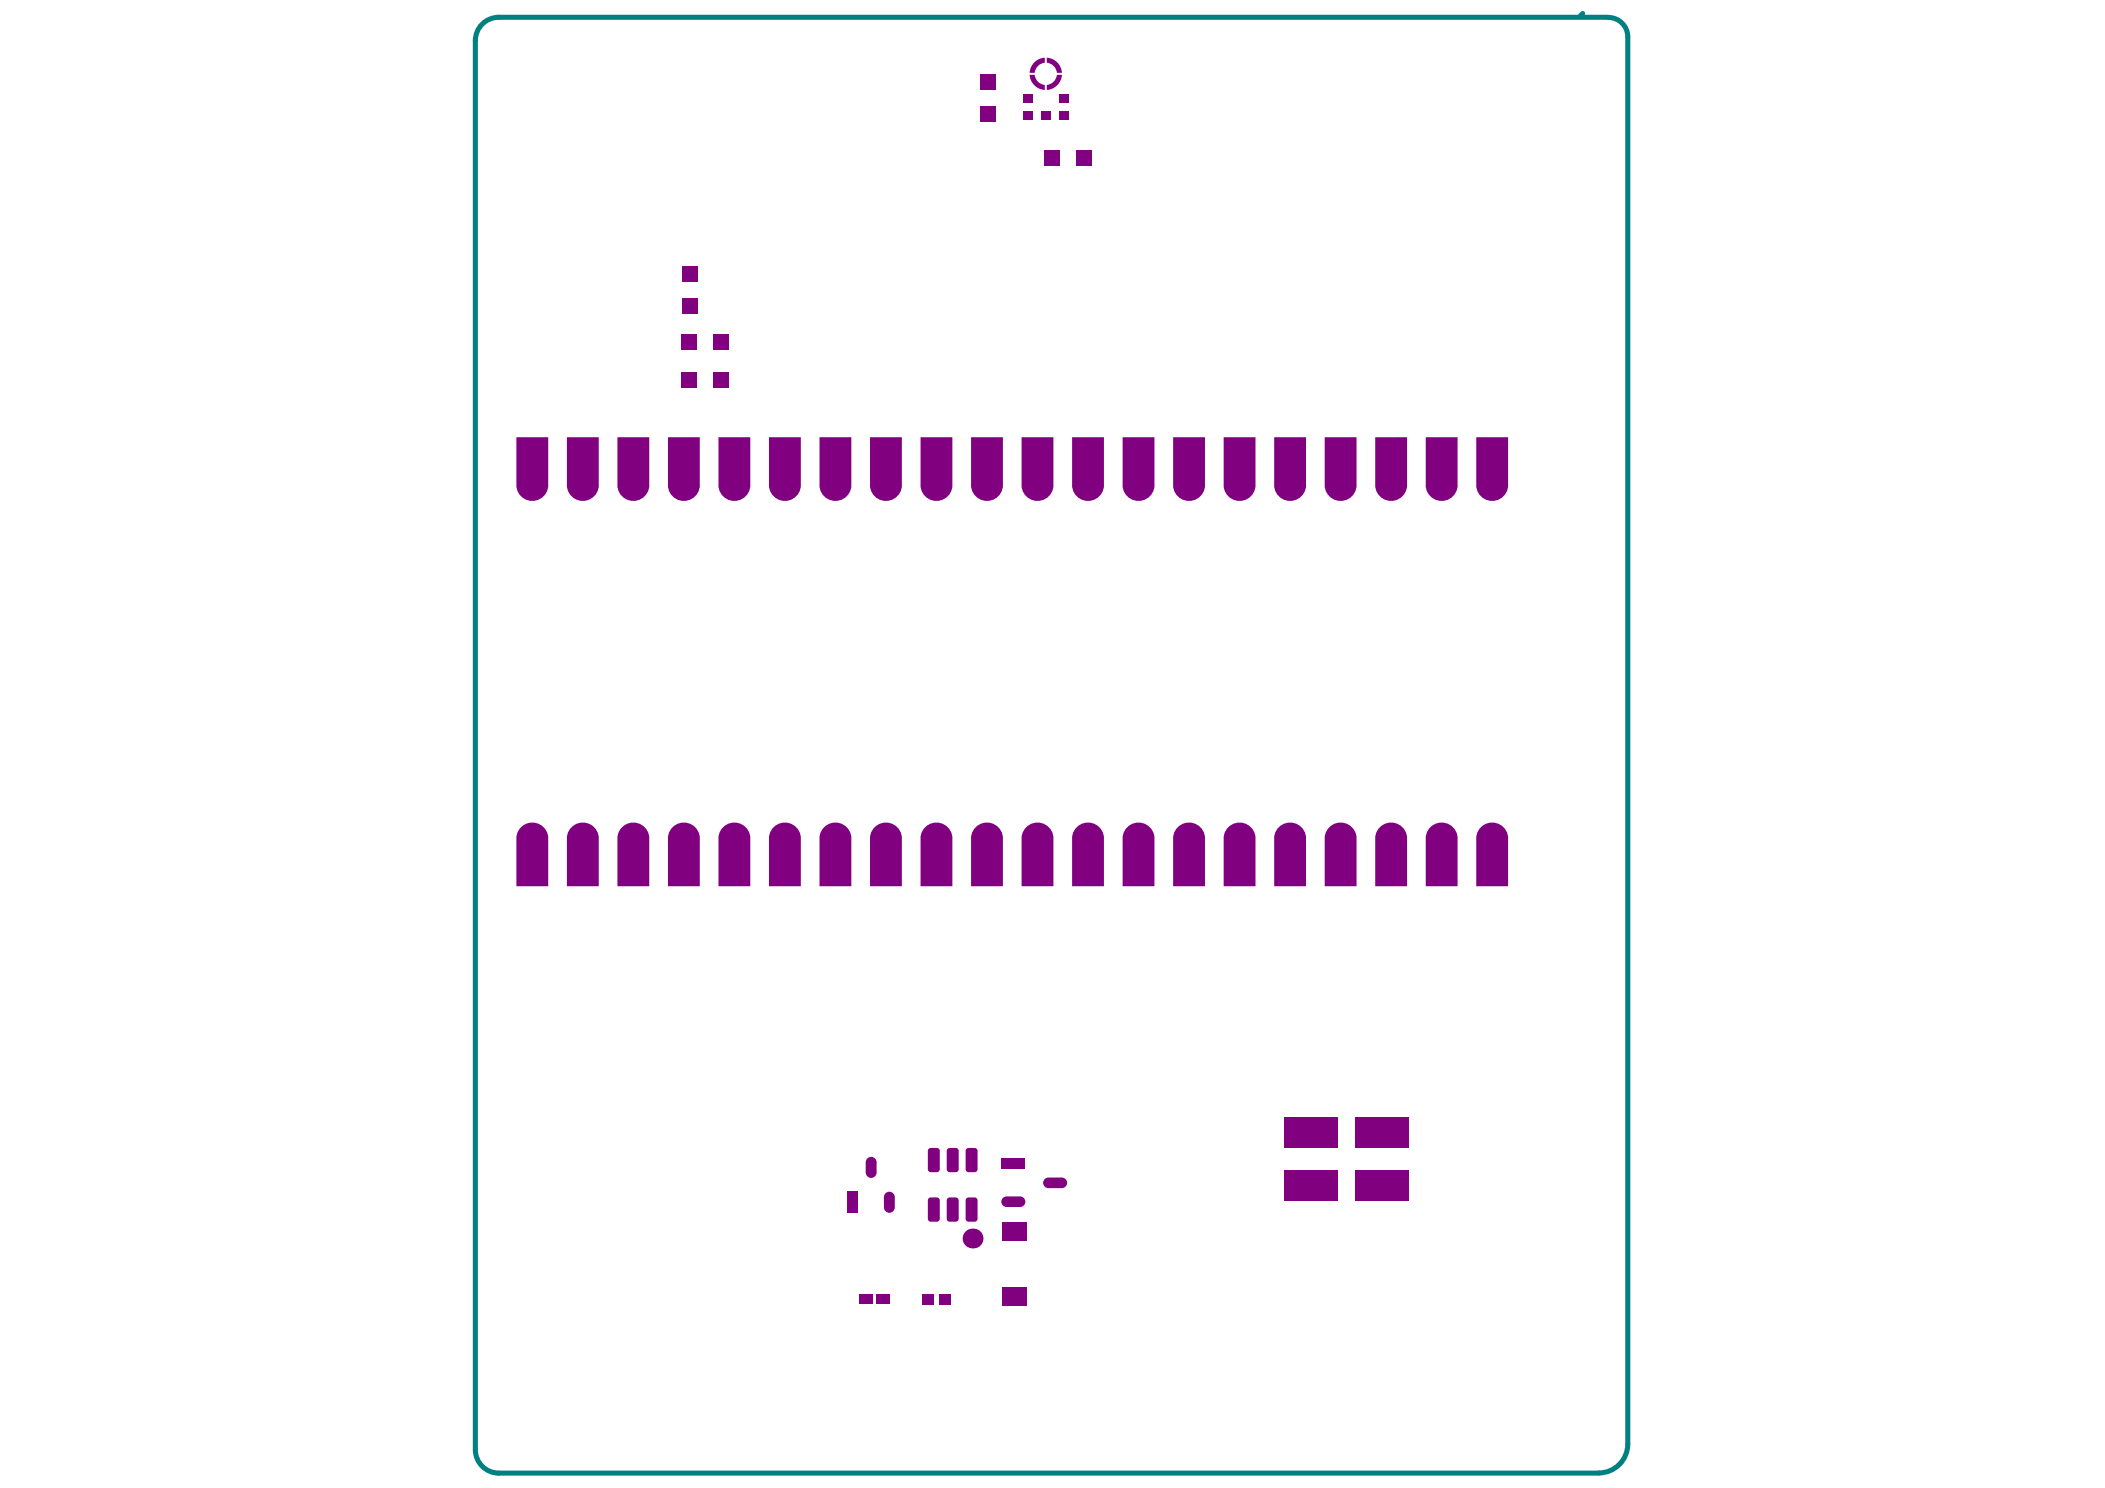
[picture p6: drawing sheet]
<svg xmlns="http://www.w3.org/2000/svg" width="297mm" height="210mm" viewBox="0 0 297 210" stroke-linecap="round" stroke-linejoin="round" font-family="sans-serif">
<path d="M223.3 1.9l-.3 .3M227 2.4h-156.6a3.3 3.3 0 0 0-3.3 3.3v198.8a3.3 3.3 0 0 0 3.3 3.3h155.2a4.1 4.1 0 0 0 4.1-4.1v-198.5a2.74 2.74 0 0 0-2.7-2.7" fill="none" stroke="#008080" stroke-width=".71"/>
<g fill="#800080">
<path d="M208.8 116.9a2.25 2.25 0 0 1 2.5-.8 2.25 2.25 0 0 1 1.5 2.2v6.7h-4.5v-7l.2-.6z"/>
<path d="M201.6 116.9a2.25 2.25 0 0 1 2.6-.8 2.25 2.25 0 0 1 1.5 2.2v6.7h-4.5v-7l.1-.6z"/>
<path d="M194.5 116.9a2.25 2.25 0 0 1 2.5-.8 2.25 2.25 0 0 1 1.6 2.2v6.7h-4.5v-7l.1-.6z"/>
<path d="M187.4 116.9a2.25 2.25 0 0 1 2.5-.8 2.25 2.25 0 0 1 1.5 2.2v6.7h-4.5v-7l.2-.6z"/>
<path d="M180.3 116.9a2.25 2.25 0 0 1 2.5-.8 2.25 2.25 0 0 1 1.5 2.2v6.7h-4.5v-7l.2-.6z"/>
<path d="M173.1 116.9a2.25 2.25 0 0 1 2.5-.8 2.25 2.25 0 0 1 1.6 2.2v6.7h-4.5v-7l.1-.6z"/>
<path d="M166 116.9a2.25 2.25 0 0 1 2.5-.8 2.25 2.25 0 0 1 1.5 2.2v6.7h-4.5v-7l.2-.6z"/>
<path d="M158.9 116.9a2.25 2.25 0 0 1 2.5-.8 2.25 2.25 0 0 1 1.5 2.2v6.7h-4.5v-7l.2-.6z"/>
<path d="M151.7 116.9a2.25 2.25 0 0 1 2.6-.8 2.25 2.25 0 0 1 1.5 2.2v6.7h-4.5v-7l.1-.6z"/>
<path d="M144.6 116.9a2.25 2.25 0 0 1 2.5-.8 2.25 2.25 0 0 1 1.5 2.2v6.7h-4.4v-7l.1-.6z"/>
<path d="M137.5 116.9a2.25 2.25 0 0 1 2.5-.8 2.25 2.25 0 0 1 1.5 2.2v6.7h-4.5v-7l.2-.6z"/>
<path d="M130.3 116.9a2.25 2.25 0 0 1 2.6-.8 2.25 2.25 0 0 1 1.5 2.2v6.7h-4.5v-7l.2-.6z"/>
<path d="M123.2 116.9a2.25 2.25 0 0 1 2.5-.8 2.25 2.25 0 0 1 1.6 2.2v6.7h-4.5v-7l.1-.6z"/>
<path d="M116.1 116.9a2.25 2.25 0 0 1 2.5-.8 2.25 2.25 0 0 1 1.5 2.2v6.7h-4.5v-7l.2-.6z"/>
<path d="M87.6 116.9a2.25 2.25 0 0 1 2.5-.8 2.25 2.25 0 0 1 1.5 2.2v6.7h-4.5v-7l.2-.6z"/>
<path d="M72.9 61.7h4.5v6.7a2.25 2.25 0 0 1-2.3 2.3 2.25 2.25 0 0 1-2.2-2.3z"/>
<path d="M87.1 61.7h4.5v6.7a2.25 2.25 0 0 1-2.2 2.3 2.25 2.25 0 0 1-2.3-2.3z"/>
<path d="M94.3 61.7h4.4v6.7a2.25 2.25 0 0 1-2.2 2.3 2.25 2.25 0 0 1-2.2-2.3z"/>
<path d="M101.4 61.7h4.5v6.7a2.25 2.25 0 0 1-2.3 2.3 2.25 2.25 0 0 1-2.2-2.3z"/>
<path d="M122.8 61.7h4.5v6.7a2.25 2.25 0 0 1-2.3 2.3 2.25 2.25 0 0 1-2.2-2.3z"/>
<path d="M144.2 61.7h4.4v6.7a2.25 2.25 0 0 1-2.2 2.3 2.25 2.25 0 0 1-2.2-2.3z"/>
<path d="M158.4 61.7h4.5v6.7a2.25 2.25 0 0 1-2.2 2.3 2.25 2.25 0 0 1-2.3-2.3z"/>
<path d="M186.9 61.7h4.5v6.7a2.25 2.25 0 0 1-2.2 2.3 2.25 2.25 0 0 1-2.3-2.3z"/>
<path d="M194.1 61.7h4.5v6.7a2.25 2.25 0 0 1-2.3 2.3 2.25 2.25 0 0 1-2.2-2.3z"/>
<path d="M201.2 61.7h4.5v6.7a2.25 2.25 0 0 1-2.3 2.3 2.25 2.25 0 0 1-2.2-2.3z"/>
<path d="M208.3 61.7h4.5v6.7a2.25 2.25 0 0 1-2.2 2.3 2.25 2.25 0 0 1-2.3-2.3z"/>
<path d="M137 61.7h4.5v6.7a2.25 2.25 0 0 1-2.2 2.3 2.25 2.25 0 0 1-2.3-2.3z"/>
<path d="M165.5 61.7h4.5v6.7a2.25 2.25 0 0 1-2.2 2.3 2.25 2.25 0 0 1-2.3-2.3z"/>
<path d="M94.7 116.9a2.25 2.25 0 0 1 2.5-.8 2.25 2.25 0 0 1 1.5 2.2v6.7h-4.4v-7l.1-.6z"/>
<path d="M108.5 61.7h4.5v6.7a2.25 2.25 0 0 1-2.2 2.3 2.25 2.25 0 0 1-2.3-2.3z"/>
<path d="M151.3 61.7h4.5v6.7a2.25 2.25 0 0 1-2.3 2.3 2.25 2.25 0 0 1-2.2-2.3z"/>
<path d="M172.7 61.7h4.5v6.7a2.25 2.25 0 0 1-2.3 2.3 2.25 2.25 0 0 1-2.2-2.3z"/>
<path d="M179.8 61.7h4.5v6.7a2.25 2.25 0 0 1-2.3 2.3 2.25 2.25 0 0 1-2.2-2.3z"/>
<path d="M80.4 116.9a2.25 2.25 0 0 1 2.6-.8 2.25 2.25 0 0 1 1.5 2.2v6.7h-4.5v-7l.2-.6z"/>
<path d="M109 116.9a2.25 2.25 0 0 1 2.5-.8 2.25 2.25 0 0 1 1.5 2.2v6.7h-4.5v-7l.2-.6z"/>
<path d="M129.9 61.7h4.5v6.7a2.25 2.25 0 0 1-2.3 2.3 2.25 2.25 0 0 1-2.2-2.3z"/>
<path d="M101.8 116.9a2.25 2.25 0 0 1 2.6-.8 2.25 2.25 0 0 1 1.5 2.2v6.7h-4.5v-7l.1-.6z"/>
<path d="M115.6 61.7h4.5v6.7a2.25 2.25 0 0 1-2.2 2.3 2.25 2.25 0 0 1-2.3-2.3z"/>
<path d="M80 61.7h4.5v6.7a2.25 2.25 0 0 1-2.3 2.3 2.25 2.25 0 0 1-2.2-2.3z"/>
<path d="M73.3 116.9a2.25 2.25 0 0 1 2.5-.8 2.25 2.25 0 0 1 1.6 2.2v6.7h-4.5v-7l.1-.6z"/>
<path d="M147.7 8.1a2.25 2.25 0 0 1 2.1 2.2h-.7a1.58 1.58 0 0 0-1.4-1.5z"/>
<path d="M147.7 12a1.58 1.58 0 0 0 1.4-1.4h.7a2.25 2.25 0 0 1-2.1 2.1z"/>
<path d="M145.3 10.6h.7a1.58 1.58 0 0 0 1.4 1.4v.7a2.25 2.25 0 0 1-2.1-2.1z"/>
<path d="M145.8 8.9a2.24 2.24 0 0 1 1.6-.8v.7a1.58 1.58 0 0 0-1.4 1.5h-.7a2.18 2.18 0 0 1 .5-1.4z"/>
<path d="M88.1 117.2l.3-.2v.4h-.4z"/>
<path d="M88 123.7h.4v.3l-.3-.1z"/>
<path d="M90.5 123.7h.3v.2l-.3 .1z"/>
<path d="M90.5 117l.3 .2v.2h-.3z"/>
<path d="M131 169.1l.3-.2v.4h-.4z"/>
<path d="M130.9 171.9h.4v.4a.42 .42 0 0 1-.4-.4z"/>
<path d="M132.2 171.9h.4v.2l-.4 .2z"/>
<path d="M132.2 168.9l.4 .2v.2h-.4z"/>
<path d="M136.3 169.1l.4-.2v.4h-.4z"/>
<path d="M136.3 171.9h.4v.4a.42 .42 0 0 1-.4-.4z"/>
<path d="M137.5 171.9h.4v.2l-.4 .2z"/>
<path d="M137.5 168.9l.4 .2v.2h-.4z"/>
<path d="M136.3 162.1l.4-.2v.5h-.4z"/>
<path d="M136.3 164.9h.4v.5a.42 .42 0 0 1-.4-.5z"/>
<path d="M137.5 164.9h.4v.2l-.4 .3z"/>
<path d="M137.5 161.9l.4 .2v.3h-.4z"/>
<path d="M133.7 162.1l.3-.2v.5h-.4z"/>
<path d="M133.6 164.9h.4v.5a.42 .42 0 0 1-.4-.5z"/>
<path d="M134.9 164.9h.4l-.2 .4-.2 .1z"/>
<path d="M134.9 161.9l.3 .2 .1 .3h-.4z"/>
<path d="M131 162.1l.3-.2v.5h-.4z"/>
<path d="M130.9 164.9h.4v.5a.42 .42 0 0 1-.4-.5z"/>
<path d="M132.2 164.9h.4l-.2 .4-.2 .1z"/>
<path d="M132.2 161.9l.4 .2v.3h-.4z"/>
<path d="M133.7 169.1l.3-.2v.4h-.4z"/>
<path d="M133.6 171.9h.4v.4a.42 .42 0 0 1-.4-.4z"/>
<path d="M134.9 171.9h.4l-.1 .2-.3 .2z"/>
<path d="M134.9 168.9l.3 .2 .1 .2h-.4z"/>
<path d="M149.8 166.1a.75 .75 0 0 1 .8 .8h-.8z"/>
<path d="M147.4 166.3l.5-.2v.8h-.7z"/>
<path d="M147.2 166.9h.7v.7a.75 .75 0 0 1-.7-.7z"/>
<path d="M149.8 166.9h.8a.74 .74 0 0 1-.8 .7z"/>
<path d="M143.9 168.8a.75 .75 0 0 1 .8 .7h-.8z"/>
<path d="M141.5 169l.6-.2v.7h-.8z"/>
<path d="M141.3 169.5h.8v.8a.74 .74 0 0 1-.8-.8z"/>
<path d="M143.9 169.5h.8a.74 .74 0 0 1-.8 .8z"/>
<path d="M122.4 163.4l.5-.2v.8h-.7z"/>
<path d="M122.2 165.4h.7v.8a.77 .77 0 0 1-.7-.8z"/>
<path d="M122.9 165.4h.8a.77 .77 0 0 1-.8 .8z"/>
<path d="M122.9 163.2a.77 .77 0 0 1 .8 .8h-.8z"/>
<path d="M125 168.3l.5-.2v.8h-.8z"/>
<path d="M124.7 170.3h.8v.8a.77 .77 0 0 1-.8-.8z"/>
<path d="M125.5 170.3h.8a.77 .77 0 0 1-.8 .8z"/>
<path d="M125.5 168.1a.77 .77 0 0 1 .8 .8h-.8z"/>
<circle cx="137.2" cy="174.7" r="1.4"/>
</g>
<g fill="#800080">
<path d="M149.4 13.3h1.4v1.2h-1.4z" fill-rule="evenodd"/>
<path d="M144.3 13.3h1.4v1.2h-1.4z" fill-rule="evenodd"/>
<path d="M149.4 15.6h1.4v1.2h-1.4z" fill-rule="evenodd"/>
<path d="M146.9 15.6h1.4v1.2h-1.4z" fill-rule="evenodd"/>
<path d="M144.3 15.6h1.4v1.2h-1.4z" fill-rule="evenodd"/>
<path d="M209.2 62h2.8v7h-2.8z" fill-rule="evenodd"/>
<path d="M202.1 62h2.8v7h-2.8z" fill-rule="evenodd"/>
<path d="M194.9 62h2.9v7h-2.9z" fill-rule="evenodd"/>
<path d="M187.8 62h2.8v7h-2.8z" fill-rule="evenodd"/>
<path d="M159.3 62h2.8v7h-2.8z" fill-rule="evenodd"/>
<path d="M145 62h2.9v7h-2.9z" fill-rule="evenodd"/>
<path d="M123.7 62h2.8v7h-2.8z" fill-rule="evenodd"/>
<path d="M102.3 62h2.8v7h-2.8z" fill-rule="evenodd"/>
<path d="M95.1 62h2.8v7h-2.8z" fill-rule="evenodd"/>
<path d="M88 62h2.8v7h-2.8z" fill-rule="evenodd"/>
<path d="M73.8 62h2.8v7h-2.8z" fill-rule="evenodd"/>
<path d="M88 117.4l.4-.4h2.1l.3 .4v6.3l-.3 .3h-2.1l-.4-.3z" fill-rule="evenodd"/>
<path d="M116.5 117.7h2.8v7h-2.8z" fill-rule="evenodd"/>
<path d="M123.7 117.7h2.8v7h-2.8z" fill-rule="evenodd"/>
<path d="M130.8 117.7h2.8v7h-2.8z" fill-rule="evenodd"/>
<path d="M137.9 117.7h2.8v7h-2.8z" fill-rule="evenodd"/>
<path d="M145 117.7h2.9v7h-2.9z" fill-rule="evenodd"/>
<path d="M152.2 117.7h2.8v7h-2.8z" fill-rule="evenodd"/>
<path d="M159.3 117.7h2.8v7h-2.8z" fill-rule="evenodd"/>
<path d="M166.4 117.7h2.8v7h-2.8z" fill-rule="evenodd"/>
<path d="M173.6 117.7h2.8v7h-2.8z" fill-rule="evenodd"/>
<path d="M180.7 117.7h2.8v7h-2.8z" fill-rule="evenodd"/>
<path d="M187.8 117.7h2.8v7h-2.8z" fill-rule="evenodd"/>
<path d="M194.9 117.7h2.9v7h-2.9z" fill-rule="evenodd"/>
<path d="M202.1 117.7h2.8v7h-2.8z" fill-rule="evenodd"/>
<path d="M209.2 117.7h2.8v7h-2.8z" fill-rule="evenodd"/>
<path d="M137.9 62h2.8v7h-2.8z" fill-rule="evenodd"/>
<path d="M166.4 62h2.8v7h-2.8z" fill-rule="evenodd"/>
<path d="M95.1 117.7h2.9v7h-2.9z" fill-rule="evenodd"/>
<path d="M109.4 62h2.8v7h-2.8z" fill-rule="evenodd"/>
<path d="M152.2 62h2.8v7h-2.8z" fill-rule="evenodd"/>
<path d="M173.6 62h2.8v7h-2.8z" fill-rule="evenodd"/>
<path d="M180.7 62h2.8v7h-2.8z" fill-rule="evenodd"/>
<path d="M80.9 117.7h2.8v7h-2.8z" fill-rule="evenodd"/>
<path d="M109.4 117.7h2.8v7h-2.8z" fill-rule="evenodd"/>
<path d="M130.8 62h2.8v7h-2.8z" fill-rule="evenodd"/>
<path d="M102.3 117.7h2.8v7h-2.8z" fill-rule="evenodd"/>
<path d="M116.5 62h2.8v7h-2.8z" fill-rule="evenodd"/>
<path d="M80.9 62h2.8v7h-2.8z" fill-rule="evenodd"/>
<path d="M73.8 117.7h2.8v7h-2.8z" fill-rule="evenodd"/>
<path d="M130.9 169.3l.4-.4h.9l.4 .4v2.6l-.4 .4h-.9l-.4-.4z" fill-rule="evenodd"/>
<path d="M136.7 168.9h.8l.4 .4v2.6l-.4 .4h-.8l-.4-.4v-2.6z" fill-rule="evenodd"/>
<path d="M136.7 161.9h.8l.4 .5v2.5l-.4 .5h-.8l-.4-.5v-2.5z" fill-rule="evenodd"/>
<path d="M133.6 162.4l.4-.5h.9l.4 .5v2.5l-.4 .5h-.9l-.4-.5z" fill-rule="evenodd"/>
<path d="M130.9 162.4l.4-.5h.9l.4 .5v2.5l-.4 .5h-.9l-.4-.5z" fill-rule="evenodd"/>
<path d="M133.6 169.3l.4-.4h.9l.4 .4v2.6l-.4 .4h-.9l-.4-.4z" fill-rule="evenodd"/>
<path d="M191.3 165h7.5v4.4h-7.5z" fill-rule="evenodd"/>
<path d="M191.3 157.6h7.5v4.3h-7.5z" fill-rule="evenodd"/>
<path d="M141.4 181.7h3.4v2.5h-3.4z" fill-rule="evenodd"/>
<path d="M141.4 172.5h3.4v2.5h-3.4z" fill-rule="evenodd"/>
<path d="M138.3 14.9h2.3v2.3h-2.3z" fill-rule="evenodd"/>
<path d="M100.7 52.4h2.2v2.3h-2.2z" fill-rule="evenodd"/>
<path d="M147.3 21.1h2.2v2.2h-2.2z" fill-rule="evenodd"/>
<path d="M96.2 47.1h2.2v2.3h-2.2z" fill-rule="evenodd"/>
<path d="M96.2 42h2.3v2.3h-2.3z" fill-rule="evenodd"/>
<path d="M96.2 52.4h2.2v2.3h-2.2z" fill-rule="evenodd"/>
<path d="M151.8 21.1h2.2v2.2h-2.2z" fill-rule="evenodd"/>
<path d="M138.3 10.4h2.3v2.3h-2.3z" fill-rule="evenodd"/>
<path d="M181.2 157.6h7.5v4.3h-7.5z" fill-rule="evenodd"/>
<path d="M100.7 47.1h2.2v2.3h-2.2z" fill-rule="evenodd"/>
<path d="M121.2 182.6h1.9v1.4h-1.9z" fill-rule="evenodd"/>
<path d="M147.2 166.9l.7-.8h1.9l.8 .8-.8 .7h-1.9z" fill-rule="evenodd"/>
<path d="M141.3 169.5l.8-.7h1.8l.8 .7-.8 .8h-1.8z" fill-rule="evenodd"/>
<path d="M141.3 163.4h3.4v1.5h-3.4z" fill-rule="evenodd"/>
<path d="M122.2 164l.7-.8 .8 .8v1.4l-.8 .8-.7-.8z" fill-rule="evenodd"/>
<path d="M124.7 168.9l.8-.8 .8 .8v1.4l-.8 .8-.8-.8z" fill-rule="evenodd"/>
<path d="M119.6 168.1h1.5v3h-1.5z" fill-rule="evenodd"/>
<path d="M181.2 165h7.5v4.4h-7.5z" fill-rule="evenodd"/>
<path d="M132.5 182.5h1.6v1.5h-1.6z" fill-rule="evenodd"/>
<path d="M130.1 182.5h1.6v1.5h-1.6z" fill-rule="evenodd"/>
<path d="M123.7 182.6h1.9v1.4h-1.9z" fill-rule="evenodd"/>
<path d="M96.2 37.5h2.3v2.3h-2.3z" fill-rule="evenodd"/>
</g>
</svg>
